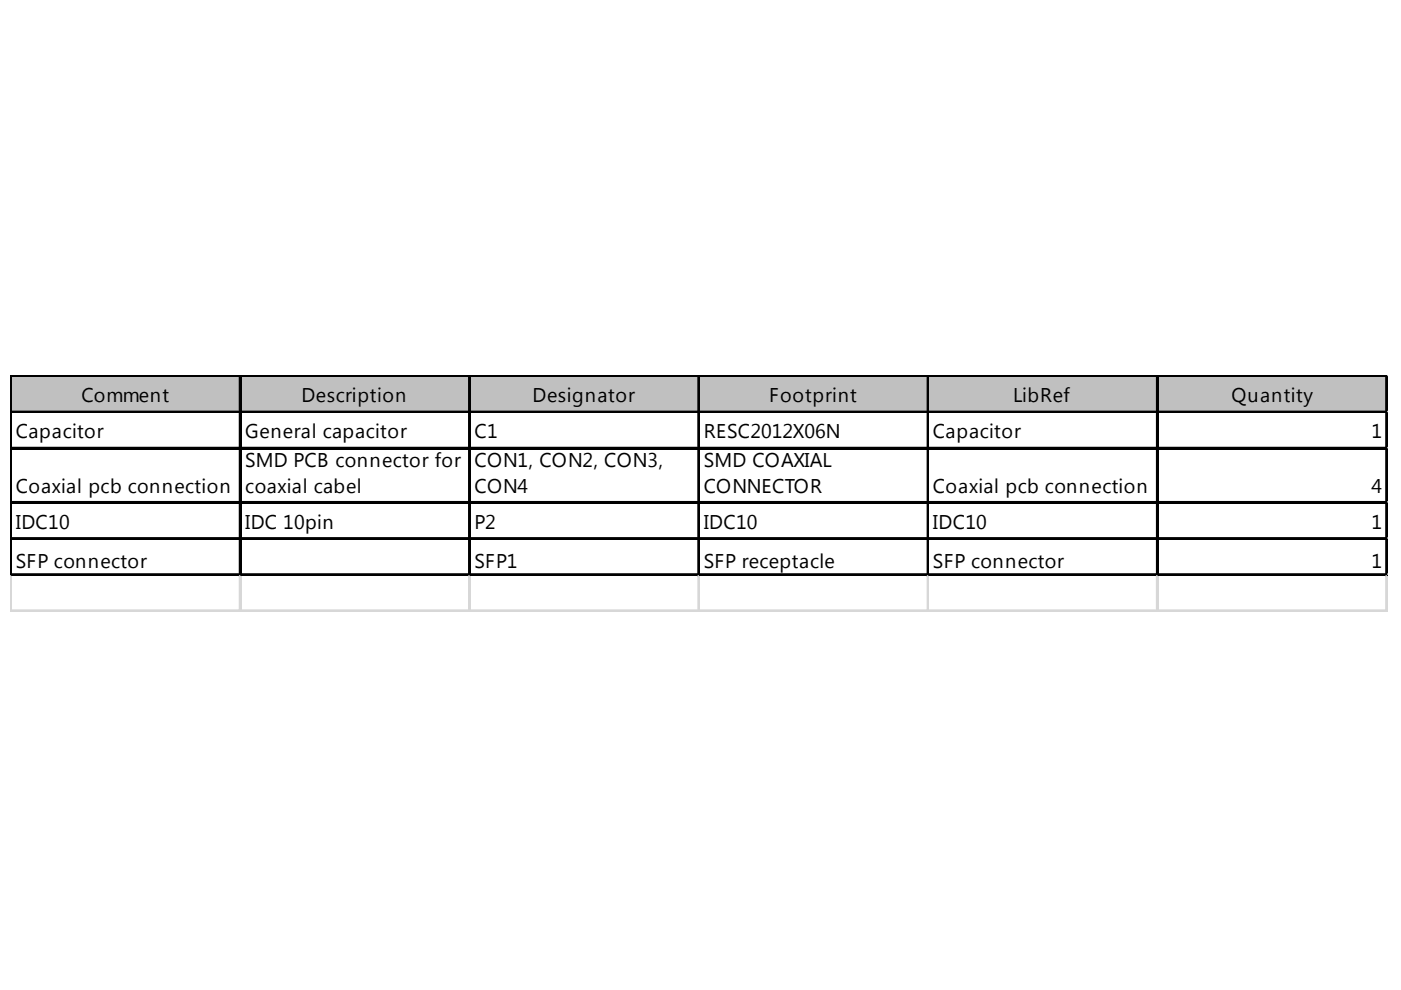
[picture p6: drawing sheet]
<svg xmlns="http://www.w3.org/2000/svg" width="297mm" height="210mm" viewBox="0 0 297 210" stroke-linecap="round" stroke-linejoin="round" font-family="sans-serif">
<defs><g id="words">
<g font-size="4.2">
<text x="17.2" y="85.3">Comment</text>
<text x="63.9" y="85.3">Description</text>
<text x="112.9" y="85.3">Designator</text>
<text x="163.1" y="85.3">Footprint</text>
<text x="214.8" y="85.3">LibRef</text>
<text x="261.1" y="85.3">Quantity</text>
<text x="3.4" y="93">Capacitor</text>
<text x="52" y="93">General capacitor</text>
<text x="100.6" y="93">C1</text>
<text x="149.2" y="93">RESC2012X06N</text>
<text x="197.8" y="93">Capacitor</text>
<text x="290.8" y="93">1</text>
<text x="52" y="99.1">SMD PCB connector for</text>
<text x="100.6" y="99.1">CON1, CON2, CON3,</text>
<text x="149.2" y="99.1">SMD COAXIAL</text>
<text x="3.4" y="104.4">Coaxial pcb connection</text>
<text x="52" y="104.4">coaxial cabel</text>
<text x="100.6" y="104.4">CON4</text>
<text x="149.2" y="104.4">CONNECTOR</text>
<text x="197.8" y="104.4">Coaxial pcb connection</text>
<text x="290.8" y="104.4">4</text>
<text x="3.4" y="112.1">IDC10</text>
<text x="52" y="112.1">IDC 10pin</text>
<text x="100.6" y="112.1">P2</text>
<text x="149.2" y="112.1">IDC10</text>
<text x="197.8" y="112.1">IDC10</text>
<text x="290.8" y="112.1">1</text>
<text x="3.4" y="120.5">SFP connector</text>
<text x="100.6" y="120.5">SFP1</text>
<text x="149.2" y="120.5">SFP receptacle</text>
<text x="197.8" y="120.5">SFP connector</text>
<text x="290.8" y="120.5">1</text>
</g>
</g></defs>
<path d="M2.5 79.9h291.8v7.7h-291.8z" fill="#c0c0c0"/>
<g fill="none" stroke="#000" stroke-width=".39">
<path d="M2.2 79.6v42.5M2.4 79.6v42.5M2.6 79.6h291.7M50.8 80v42.1M51 80v42.1M99.4 80v42.1M99.6 80v42.1M148 80v42.1M148.2 80v42.1M196.7 80v42.1M196.8 80v42.1M245.3 80v42.1"/>
<path d="M245.5 80v42.1M293.9 80v42.1M294.1 80v42.1M2.6 87.3h291.7M2.6 94.9h291.7M2.6 106.4h291.7M2.6 114.1h291.7M2.6 121.7h291.7"/>
</g>
<path d="M2.6 79.8h291.7M2.6 87.4h291.7M2.6 95.1h291.7M2.6 106.6h291.7M2.6 114.3h291.7M2.6 121.9h291.7" fill="none" stroke="#000" stroke-width=".38"/>
<g fill="none" stroke="#d0d7e5" stroke-width=".39">
<path d="M294.3 79.6h.1M2.2 122.1v7.5M2.4 122.1v7.5M50.8 122.1v7.5M51 122.1v7.5M99.4 122.1v7.5M99.6 122.1v7.5M148 122.1v7.5M148.2 122.1v7.5M196.7 122.1v7.5M196.8 122.1v7.5M245.3 122.1v7.5"/>
<path d="M245.5 122.1v7.5M293.9 122.1v7.5M294.1 122.1v7.5"/>
</g>
<path d="M294.3 79.6v.4z" fill="#d0d7e5"/>
<path d="M294.3 87.3h.1" fill="none" stroke="#d0d7e5" stroke-width=".39"/>
<path d="M294.3 87.3v.3z" fill="#d0d7e5"/>
<path d="M294.3 94.9h.1" fill="none" stroke="#d0d7e5" stroke-width=".39"/>
<path d="M294.3 94.9v.4z" fill="#d0d7e5"/>
<path d="M294.3 106.4h.1" fill="none" stroke="#d0d7e5" stroke-width=".39"/>
<path d="M294.3 106.4v.4z" fill="#d0d7e5"/>
<path d="M294.3 114.1h.1" fill="none" stroke="#d0d7e5" stroke-width=".39"/>
<path d="M294.3 114.1v.4z" fill="#d0d7e5"/>
<path d="M294.3 121.7h.1" fill="none" stroke="#d0d7e5" stroke-width=".39"/>
<path d="M294.3 121.7v.4z" fill="#d0d7e5"/>
<path d="M2.2 129.4h292.1" fill="none" stroke="#d0d7e5" stroke-width=".39"/>
<path d="M2.2 129.5h292.1" fill="none" stroke="#d0d7e5" stroke-width=".23"/>
<use href="#words"/>
</svg>
